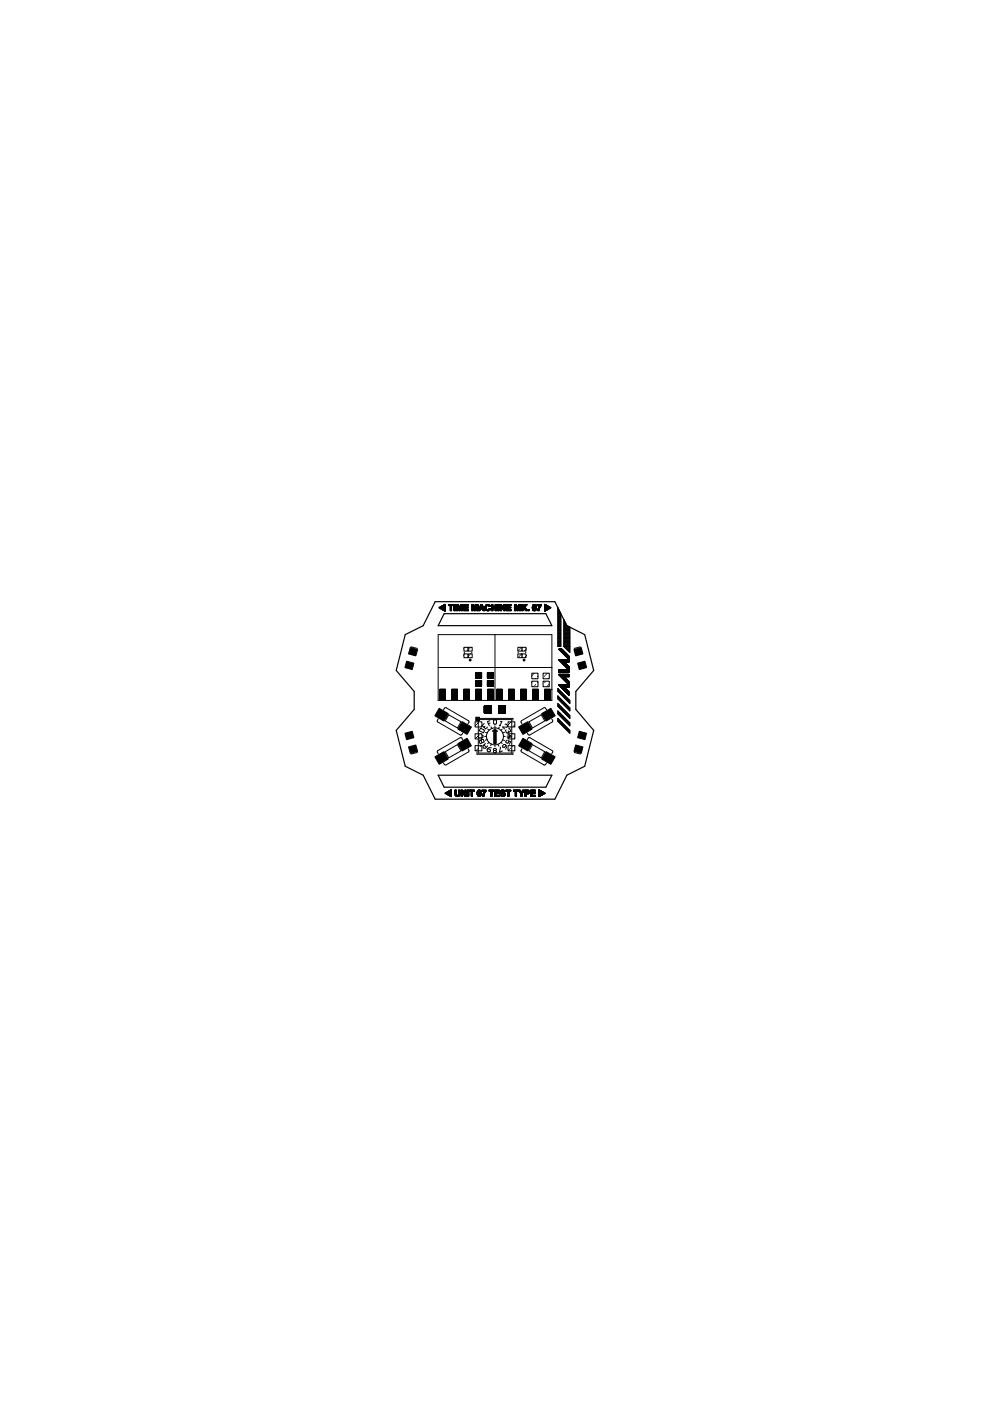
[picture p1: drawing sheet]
<svg xmlns="http://www.w3.org/2000/svg" width="210mm" height="297mm" viewBox="0 0 210 297" stroke-linecap="round" stroke-linejoin="round" font-family="sans-serif">
<g fill="none" stroke="#000" stroke-width=".21">
<path d="M87.1 137.1l1.4 .4M92.9 134.6h24.1v13.9h-24.1zM93.1 128.8h1.3M93.1 128.9h1.3M93.2 128.8h1.2M93.3 128.9h1.1M93.3 129h1.1M93.3 128.7h1.1M93.4 128.7h1M93.4 129.1h1M93.5 128.6h.9M93.5 129.1h.9"/>
<path d="M93.6 129.2h.8M93.6 128.5h.8M93.7 128.5h.7M93.7 129.2h.7M93.8 129.3h.6M93.8 128.4h.6M93.9 128.4h.5M93.9 129.3h.5M94 128.3h.4M94 129.4h.4M94.1 128.3h.3M94.1 129.4h.3"/>
<path d="M94.2 129.5h.2M94.2 128.2h.2M94.3 128.2h.1M94.3 129.5h.1M95.1 128.4h1M95.1 128.3h1M95.1 128.2h1M95.5 129.5h.2M95.5 129.4h.2M95.5 129.3h.2M95.5 129.2h.2M95.5 129.1h.2"/>
<path d="M95.5 129h.2M95.5 128.9h.2M95.5 128.8h.2M95.5 128.7h.2M95.5 128.6h.2M95.5 128.5h.2M95.5 128.4h.2M96.3 129.5h.3M96.3 129.4h.3M96.3 129.3h.3M96.3 129.2h.3M96.3 129.1h.3"/>
<path d="M96.3 129h.3M96.3 128.9h.3M96.3 128.8h.3M96.3 128.7h.3M96.3 128.6h.3M96.3 128.5h.3M96.3 128.4h.3M96.3 128.3h.3M96.3 128.2h.3M96.8 129.5h.2M96.8 129.4h.2M96.8 129.3h.2"/>
<path d="M96.8 129.2h.2M96.8 129.1h.2M96.8 129h.2M96.8 128.9h.2M96.8 128.8h.2M96.8 128.7h.2M96.8 128.6l.5 .1M96.8 128.6h.5M96.8 128.5h.5M96.8 128.4h.4M96.8 128.3h.4M96.8 128.2l.4 .1"/>
<path d="M96.8 128.2h.4M97.1 128.7h.2M97.1 128.8h.3M97.2 128.9h.2M97.2 129h.5M97.2 129.1h.4M97.2 129.1h.5M97.2 129.2h.4M97.2 129.3h.4M97.3 129.4h.3M97.3 129.5h.3M97.5 128.9h.2"/>
<path d="M97.5 128.8h.2M97.5 128.7h.2M97.5 128.6h.6M97.6 128.5h.5M97.6 129.3h-.3M97.6 128.4h.5M97.6 128.3h.5M97.6 128.2h.5M97.7 128.2h.4M97.7 128.9h-.2M97.7 128.8l-.2 .1M97.8 129.5h.3"/>
<path d="M97.8 129.4h.3M97.8 129.3h.3M97.8 129.2h.3M97.8 129.1h.3M97.8 129h.3M97.8 128.9h.3M97.8 128.8h.3M97.8 128.7h.3M98.1 128.7h-.6M98.1 128.6h-.6M98.1 128.5h-.5M98.3 129.5h1"/>
<path d="M98.3 129.4h1M98.3 129.3h1M98.3 129.2h.3M98.3 129.1h.3M98.3 129h.3M98.3 128.9h.3M98.3 128.8h1M98.3 128.7h1M98.3 128.6h.3M98.3 128.5h.3M98.3 128.4h.3M98.3 128.3h1"/>
<path d="M98.3 128.2h1M98.4 138.3v.1M99.3 128.9h-1M99.3 128.4h-1M100 129.5h.3M100 129.4h.3M100 129.3h.3M100 129.2h.3M100 129.1h.3M100 129h.3M100 128.9h.3M100 128.8h.3"/>
<path d="M100 128.7h.3M100 128.6h.3M100 128.6h.5M100 128.5h.5M100 128.4h.5M100 128.3h.5M100 128.2h.5M100 128.2h.4M100 138.3v.1M100.3 128.7h.3M100.3 128.6l.3 .1M100.4 128.7h.2"/>
<path d="M100.4 128.8l.2 .1M100.4 128.8h.2M100.4 128.9h.5M100.4 128.9h.2M100.4 129h.5M100.4 129.1h.5M100.5 129.2h.4M100.5 129.3h.3M100.5 129.4h.3M100.5 129.5h.3M100.7 128.9h.2M100.7 128.8h.3"/>
<path d="M100.8 128.7h.2M100.8 128.6h.2M100.8 128.5h.5M100.8 129.3h-.3M100.8 128.4h.5M100.9 128.3h.4M100.9 129.1h-.4M100.9 128.2h.4M101 128.8l-.3 .1M101 128.7h-.2M101.1 129.5h.2M101.1 129.4h.2"/>
<path d="M101.1 129.3h.2M101.1 129.2h.2M101.1 129.1h.2M101.1 129h.2M101.1 128.9h.2M101.1 128.8h.2M101.1 128.7h.2M101.1 128.6h.2M101.3 128.6h-.5M101.3 128.5h-.5M101.4 129.5h.3M101.5 129.3h.3"/>
<path d="M101.5 129.2h.3M101.6 129.1h1M101.6 129h1M101.6 128.9h.3M101.8 129.4h-.3M101.8 128.6h.2M101.8 128.6h.6M101.8 129.3h-.3M101.8 128.5h.6M101.8 128.4h.5M101.9 128.4h.4M101.9 128.3h.4"/>
<path d="M101.9 128.9h-.3M101.9 128.2h.3M102 128.8l-.3 .1M102 128.8h-.3M102 128.7l-.3 .1M102 128.7h-.3M102.1 128.6l.3 .1M102.2 128.7h.2M102.2 128.8h.3M102.2 128.8l.3 .1M102.2 128.9h.3M102.3 128.9l.3 .1"/>
<path d="M102.4 129.2h.3M102.4 128.5h-.6M102.4 129.3h.3M102.4 129.4h.3M102.4 129.4l.3 .1M102.5 129.5h.2M102.6 129.2h-1.1M102.8 128.9h.3M102.8 128.8h.3M102.8 128.7h.3M102.8 129.1h.3M102.8 129h.3"/>
<path d="M102.9 129.1h.3M102.9 129.2h.3M102.9 129.3h1M102.9 129.2h.4M103 128.4h.9M103 129.3h.9M103 128.3h.9M103 129.4h.8M103 128.3h.8M103.1 129.4h.7M103.1 128.6l-.3 .1M103.1 128.6h-.3"/>
<path d="M103.1 128.2h.6M103.2 128.5h-.3M103.2 129.5h.5M103.2 128.2h.5M103.3 128.4h-.4M103.6 128.4h.3M103.6 129.2h.3M103.7 128.5h.3M103.7 129.1h.3M103.7 129h.1M103.9 128.6h-.2M104 129.2h-.4"/>
<path d="M104.2 129.5h.3M104.2 129.4h.3M104.2 129.3h.3M104.2 129.2h.3M104.2 129.1h.3M104.2 129h.3M104.2 128.9h.3M104.2 128.8h1.1M104.2 128.7h1.1M104.2 128.6h.3M104.2 128.5h.3M104.2 128.4h.3"/>
<path d="M104.2 128.3h.3M104.2 128.2h.3M104.9 134.6v13.9M105 129.5h.3M105 129.4h.3M105 129.3h.3M105 129.2h.3M105 129.1h.3M105 129h.3M105 128.9h.3M105 128.6h.3M105 128.5h.3"/>
<path d="M105 128.4h.3M105 128.3h.3M105 128.2h.3M105.3 128.9h-1.1M105.5 129.5h.3M105.5 129.4h.3M105.5 129.3h.3M105.5 129.2h.3M105.5 129.1h.3M105.5 129h.3M105.5 128.9h.3M105.5 128.8h.3"/>
<path d="M105.5 128.7h.3M105.5 128.6h.3M105.5 128.5h.3M105.5 128.4h.3M105.5 128.3h.3M105.5 128.2h.3M106 129.5h.3M106 129.4h.3M106 129.3h.3M106 129.2h.3M106 129.1h.3M106 129h.3"/>
<path d="M106 128.9h.3M106 128.8h.3M106 128.7l.7 .1M106 128.7h.6M106 128.6h.6M106 128.5h.5M106 128.4h.5M106 128.4h.4M106 128.3h.4M106 128.2l.4 .1M106 128.2h.3M106.4 128.8h.3"/>
<path d="M106.4 128.9h.4M106.5 128.9h.3M106.5 129h.6M106.6 129.1h.5M106.6 128.6l-.6 .1M106.6 129.2h.5M106.7 129.2h.4M106.7 129.3h.4M106.7 129.4h.4M106.8 129.4h.3M106.8 129.5h.3M106.8 128.9h.3"/>
<path d="M106.8 128.8h.3M106.8 128.7h.3M106.8 128.6h.3M106.8 128.5h.3M106.8 128.4h.3M106.8 128.3h.3M106.8 128.2h.3M107.4 129.5h1M107.4 129.4h1M107.4 129.3h1M107.4 129.2h.2M107.4 129.1h.2"/>
<path d="M107.4 129h.2M107.4 128.9h.2M107.4 128.8h.9M107.4 128.7h.9M107.4 128.6h.2M107.4 128.5h.2M107.4 128.4h.2M107.4 128.3h.9M107.4 128.2h.9M108.3 128.9h-.9M108.3 128.4h-.9M109.1 129.5h.2"/>
<path d="M109.1 129.4h.2M109.1 129.3h.2M109.1 129.2h.2M109.1 129.1h.2M109.1 129h.2M109.1 128.9h.2M109.1 128.8h.2M109.1 128.7h.2M109.1 128.7h.5M109.1 128.6h.5M109.1 128.5h.5M109.1 128.4h.4"/>
<path d="M109.1 128.3h.4M109.1 128.2h.4M109.4 128.7h.2M109.4 128.8h.2M109.4 128.9h.3M109.4 128.8l.3 .1M109.5 129h.5M109.5 128.9h.2M109.5 129.1h.4M109.5 129.2h.4M109.5 129.3h.4M109.6 129.5h.2"/>
<path d="M109.6 129.4h.3M109.7 128.9h.3M109.8 128.7h.2M109.8 128.6h.6M109.9 138.3v.1M109.9 129.4h-.3M109.9 128.4h.5M109.9 128.3h.5M109.9 128.2h.5M109.9 129.1h-.4M110 128.8l-.2 .1M110 128.8h-.2"/>
<path d="M110.1 129.5h.3M110.1 129.4h.3M110.1 129.3h.3M110.1 129.2h.3M110.1 129.1h.3M110.1 129h.3M110.1 128.9h.3M110.1 128.8h.3M110.1 128.7h.3M110.4 128.5h-.5M110.6 129.5h.3M110.6 129.4h.3"/>
<path d="M110.6 129.3h.3M110.6 129.2h.3M110.6 129.1h.3M110.6 128.8h.8M110.6 128.7l.7 .1M110.6 128.7h.7M110.6 128.6h.3M110.6 128.5h.3M110.6 128.4h.3M110.6 128.3h.3M110.6 128.2h.3M110.9 129.1h-.3"/>
<path d="M111 129h-.4M111 128.9l-.4 .1M111.1 128.9l.4 .1M111.1 129h.4M111.2 129.1h.3M111.2 129.1h.4M111.3 129.2h.3M111.3 129.3h.4M111.3 128.6l-.3 .1M111.4 129.3h.3M111.4 128.2h.3M111.4 129.4h.3"/>
<path d="M111.4 128.2h.4M111.4 128.6h-.4M111.4 129.4l.4 .1M111.4 128.9h-.8M111.4 128.5h-.3M111.4 129.5h.4M111.5 138.3v.1M111.5 128.5h-.4M111.5 128.4h-.3M111.6 128.4h-.4M111.6 128.3h-.3M111.7 128.2l-.4 .1"/>
<path d="M111.9 129.5h.3M111.9 129.4h.3M111.9 129.3h.3M111.9 129.2h.3M112.9 129h.2M112.9 128.9h.2M112.9 128.8h.2M112.9 128.7h.2M112.9 129.1h.2M112.9 128.6h.2M112.9 129.2h.3M112.9 129.1h.3"/>
<path d="M112.9 128.5h.3M112.9 129.3h.8M112.9 128.4h.8M113 129.3h.6M113 128.3h.6M113 129.4h.6M113.1 129.4h.5M113.1 128.2h.4M113.1 129.5h.4M113.2 128.5h-.3M113.2 128.4h-.3M113.4 128.4h.3"/>
<path d="M113.4 129.2h.3M113.4 128.5h.3M113.4 129.1h.3M113.5 129.1h.2M113.5 129h.2M113.5 128.9h.2M113.5 128.8h.2M113.5 128.7h.2M113.5 128.6h.2M113.9 128.4h.8M113.9 128.3h.8M113.9 128.2h.8"/>
<path d="M114 129.5h.3M114 129.4h.3M114.1 129.3h.2M114.1 129.2h.2M114.1 129.1h.3M114.3 129.3h-.2M114.3 129.2h-.2M114.4 129.1h-.3M114.4 129h-.3M114.4 128.9l-.2 .1M114.4 128.9h-.2M114.4 128.8l-.2 .1"/>
<path d="M114.5 128.8h-.3M114.5 128.7l-.3 .1M114.5 128.7h-.2M114.6 128.6l-.3 .1M114.6 128.6h-.3M114.6 128.5h-.2M114.7 128.5h-.3M114.7 128.4h-.8M115.5 128.8h1.3M115.5 128.7l1.2 .1M115.5 128.7h1.1M115.5 128.6l1 .1"/>
<path d="M115.5 128.6h.9M115.5 128.5h.8M115.5 128.5h.7M115.5 128.4h.6M115.5 128.4h.5M115.5 128.3h.4M115.5 128.2l.3 .1M115.5 128.2h.2M115.5 128.1l.2 .1M115.6 129.5l-.1 .1M115.7 129.5h-.2M115.8 129.4l-.3 .1"/>
<path d="M115.9 129.4h-.4M116 129.3h-.5M116.1 129.3h-.6M116.2 129.2h-.7M116.3 129.2h-.8M116.4 129.1h-.9M116.5 129.1h-1M116.6 129h-1.1M116.6 128.9l-1.1 .1M116.8 128.9h-1.3M118.3 128.8l.6 1.3v7h-.6zM118.3 129.5h.3"/>
<path d="M118.3 129.4h.2M118.3 129.2h.2M118.3 129.1h.1M118.3 129h.1M118.3 128.9h.1M118.3 134.6h.6M118.3 136.9h.6M118.3 136.8h.6M118.3 136.7h.6M118.3 136.6h.6M118.3 136.5h.6M118.3 136.4h.6"/>
<path d="M118.3 136.2h.6M118.3 136.1h.6M118.3 136h.6M118.3 135.9h.6M118.3 135.8h.6M118.3 135.6h.6M118.3 135.5h.6M118.3 135.4h.6M118.3 135.3h.6M118.3 135.1h.6M118.3 135h.6M118.3 134.9h.6"/>
<path d="M118.3 134.8h.6M118.3 134.7h.6M118.3 134.4h.6M118.3 134.3h.6M118.3 134.2h.6M118.3 134.1h.6M118.3 133.9h.6M118.3 133.8h.6M118.3 133.7h.6M118.3 133.6h.6M118.3 133.5h.6M118.3 133.3h.6"/>
<path d="M118.3 133.2h.6M118.3 133.1h.6M118.3 133h.6M118.3 132.9h.6M118.3 132.7h.6M118.3 132.6h.6M118.3 132.5h.6M118.3 132.4h.6M118.3 132.2h.6M118.3 132.1h.6M118.3 132h.6M118.3 131.9h.6"/>
<path d="M118.3 131.8h.6M118.3 131.7h.6M118.3 131.5h.6M118.3 131.4h.6M118.3 131.3h.6M118.3 131.2h.6M118.3 131.1h.6M118.3 130.9h.6M118.3 130.8h.6M118.3 130.7h.6M118.3 130.6h.6M118.3 130.5h.6"/>
<path d="M118.3 130.3h.6M118.3 130.2h.6M118.3 130.1h.6M118.3 130h.5M118.3 129.9h.5M118.3 129.7h.4M118.3 129.6h.4M118.5 137.6v.1M118.5 139.8v.1M118.6 137.6v.2M118.6 139.8v.2M118.7 137.6v.3"/>
<path d="M118.7 139.8v.3M118.8 137.6v.4M118.8 139.8v.4M118.8 137.6l.1 .4M118.8 139.8l.1 .5M118.9 137.6v.5M118.9 139.8v.5M118.9 137.6l.1 .6M118.9 139.8l.1 .6M119 137.6v.6M119 139.8v.6M119 137.6l.1 .7"/>
<path d="M119 139.8l.1 .7M119.1 137.6v.7M119.1 139.8v.7M119.1 137.6l.1 .8M119.1 139.8l.1 .8M119.2 137.7v.7M119.2 139.8v.8M119.3 137.8v.7M119.3 139.8v.9M119.4 137.9v.7M119.4 139.8v1M119.5 138v.7"/>
<path d="M119.5 139.8v1.1M119.5 131.4v5.7M119.5 134.6h1.3M119.5 131.4l.7 1.3 .6 .3M119.5 137.1h1.3M119.5 136.9h1.3M119.5 136.8h1.3M119.5 136.7h1.3M119.5 136.6h1.3M119.5 136.5h1.3M119.5 136.4h1.3M119.5 136.2h1.3"/>
<path d="M119.5 136.1h1.3M119.5 136h1.3M119.5 135.9h1.3M119.5 135.8h1.3M119.5 135.6h1.3M119.5 135.5h1.3M119.5 135.4h1.3M119.5 135.3h1.3M119.5 135.1h1.3M119.5 135h1.3M119.5 134.9h1.3M119.5 134.8h1.3"/>
<path d="M119.5 134.7h1.3M119.5 134.4h1.3M119.5 134.3h1.3M119.5 134.2h1.3M119.5 134.1h1.3M119.5 133.9h1.3M119.5 133.8h1.3M119.5 133.7h1.3M119.5 133.6h1.3M119.5 133.5h1.3M119.5 133.3h1.3M119.5 133.2h1.3"/>
<path d="M119.5 133.1h1.3M119.5 133h1.3M119.5 132.9h1.1M119.5 132.7h.9M119.5 132.6h.7M119.5 132.5h.6M119.5 132.4h.5M119.5 132.2h.5M119.5 132.1h.4M119.5 132h.4M119.5 131.9h.3M119.5 131.8h.2"/>
<path d="M119.5 131.7h.2M119.5 131.5h.1M119.5 131.4h.1M119.6 138.1v.7M119.6 139.8v1.2M119.6 138.1l.1 .8M119.6 139.8l.1 1.3M119.7 137.2h1.1M119.7 138.2v.7M119.7 139.8v1.3M119.7 138.2l.1 .8M119.7 139.8v.5"/>
<path d="M119.8 138.3v.7M119.8 139.8v.5M119.8 137.3h1M119.8 138.3l.1 .8M119.9 138.4v.7M119.9 139.8v.5M119.9 137.4h.9M119.9 138.4l.1 .8M120 138.5v.7M120 139.8v.5M120 137.6h.8M120 138.5l.1 .8"/>
<path d="M120.1 138.6v.7M120.1 139.8v.5M120.1 138.6l.1 .8M120.1 137.7h.7M120.2 138.7v.7M120.2 139.8v.5M120.2 138.7l.1 .8M120.2 137.8h.6M120.3 138.8v.7M120.3 139.8v.5M120.4 138.9v.7M120.4 139.8v.5"/>
<path d="M120.4 137.9h.4M120.5 139v.7M120.5 139.8v.5M120.5 138h.3M120.6 139.1v1.2M120.6 138.2h.2M120.7 138.3h.1M120.8 133v5.3l-1.3-1.2M123.1 137.1l-1.3 .4M88.5 159.5l-1.4 .4M92.9 141.5h24.1M92.9 152.4l-.2 .4 .1 .3 4.8 2.7h.3l.2-.4"/>
<path d="M94 150.5l.3-.4h.3l4.7 2.7 .1 .3-.2 .4M94.4 159.4l2.6-1.5 .7 1.3-2.6 1.5zM95.1 151.6l2.6 1.4-.7 1.3-2.6-1.5zM98.1 156.8l-.2-.4h-.3l-4.8 2.8-.1 .2 .2 .4M99.2 158.7l.2 .5-.1 .2-4.7 2.8h-.3l-.3-.5M101.1 159.4v.5h7.7v-.5M101.4 152.6h7.1v7.1h-7.1zM101.6 155.8l-.1 .2 .1 .4h.6l.2-.1v-.3l-.2-.2M101.8 154.5l.2-.1 .6 .3 .1 .2-.2 .5-.9-.5zM102 157l.1-.2h.4l.2 .5-.5 .2M102 157l-.4 .1 .2 .6 .4-.2M102 157l.2 .5"/>
<path d="M102.6 149.7v1.4M102.6 157.9l-.2 .2 .1 .5h.4l.2-.1M102.6 157.9l.5 .6M102.7 153.4l-.5 .4 .4 .4M102.7 156.1h.4M102.8 154l-.2 .2M102.9 157.6l-.3 .3M103 155.3l.3 .1M103.3 156.8l-.4 .2M103.4 154.2l-.4 .3-.4-.3M103.4 154.6l.3 .2M103.4 158.7l.5 .2v.5l-.6-.1v-.3z"/>
<path d="M103.4 158.1l-.3 .4M103.5 153.5l.3 .4M103.7 157.4l-.3 .3M103.8 152.8l-.4 .2 .1 .5M103.9 153.3l-.4 .2M104.1 154.1l.1 .3M104.2 157.8l-.2 .3M104.2 158.6l-.5-.1-.3 .2M104.6 152.8l.2-.2 .5 .2v.6l-.2 .1h-.3l-.2-.1zM104.7 154.9h.5M104.8 159.1l-.2 .2 .2 .3 .4-.2-.1-.3M104.8 159.1l-.2-.1 .2-.3 .4 .1-.1 .3"/>
<path d="M104.8 159.1h.3M104.9 153.9v.4M104.9 154.6v.2M104.9 157.9v.4M104.9 154.5l.6 .5h-1.1zM105.6 157.8l.2 .4M105.9 154.1l-.2 .4M105.9 153.8l.3 .1M106.1 158.4l-.1 1.1 .5-.3M106.1 153h.3l-.4 .8M106.2 157.4l.3 .2M106.5 154.6l-.3 .3"/>
<path d="M106.6 158.1l.2-.3 .5 .3-.4 .4h-.2zM106.6 156.8l.4 .2M106.7 156.1h.4M107 155.3l-.4 .1M107.1 153.5h.2l.3 .6-.2 .1-.8-.1 .4 .5M107.3 158.1l.1 .4-.2 .4M107.3 154.7l-.1 .2 .2 .5h.2l.2-.2M107.5 156.3h1l-.5-.5v.6M107.6 156.9l-.4 .4 .1 .2h.5v-.4l.4 .2-.2 .5M107.8 155v.2M107.8 154.5h.3l.2 .5-.5 .2M108.8 152.7v-.4h-7.7v.5"/>
<path d="M110.7 158.7l-.3 .5 .2 .2 4.7 2.8h.3l.3-.5M111.8 156.8l.3-.4h.2l4.8 2.8 .1 .2-.2 .4M112.2 153l2.6-1.4 .7 1.2-2.6 1.5zM112.9 157.9l2.6 1.5-.7 1.3-2.6-1.5zM115.9 150.5l-.3-.4h-.3l-4.7 2.7-.2 .3 .3 .4M117 152.4l.2 .4-.1 .3-4.8 2.7h-.2l-.3-.4M118.3 146v.6M118.3 147.6v.6l2.5 2.5v-.6M118.3 149.1l2.5 2.6v.6l-2.5-2.5zM118.3 150.7l2.5 2.6v.6l-2.5-2.5zM118.3 152.3l2.5 2.6v.6l-2.5-2.5zM118.3 146.6l2.5 2.5v-.6"/>
<path d="M118.3 146l2.5 2.5M118.3 148.2h.6M118.3 148h.5M118.3 147.9h.3M118.3 147.8h.2M118.3 147.7h.1M118.3 146.6h.6M118.3 146.5h.5M118.3 146.4h.4M118.3 146.2h.2M118.3 146.1h.1M118.3 146h.1"/>
<path d="M118.3 147.6l2.5 2.5M118.3 149.7h.6M118.3 149.6h.4M118.3 149.5h.3M118.3 149.4h.2M118.3 149.2h.1M118.3 147.6h.1M118.3 151.3h.6M118.3 151.2h.4M118.3 151.1h.3M118.3 150.9h.2M118.3 150.8h.1"/>
<path d="M118.3 152.9h.5M118.3 152.7h.4M118.3 152.6h.3M118.3 152.5h.2M118.3 152.4h.1M118.3 153h.7M118.3 149.9h.7M118.3 151.4h.7M118.4 148.3h.6M118.4 146.7h.6M118.4 153.1h.7M118.4 151.5h.7"/>
<path d="M118.5 142v.5M118.5 143h.1M118.5 145.2h.1M118.5 150h.6M118.5 148.4h.6M118.5 143v.1M118.5 145.2v.1M118.5 146.8h.6M118.6 142v.5M118.6 143v.1M118.6 145.2v.1M118.6 153.2h.6"/>
<path d="M118.6 151.7h.6M118.6 150.1h.6M118.6 143v.2M118.6 145.2v.2M118.6 148.5h.7M118.6 147h.7M118.7 142v.5M118.7 143v.2M118.7 145.2v.2M118.7 153.4h.6M118.7 150.2h.6M118.7 151.8h.6"/>
<path d="M118.7 143v.3M118.7 145.2v.3M118.7 148.7h.7M118.7 147.1h.7M118.8 142v.5M118.8 143v.4M118.8 145.2v.3M118.8 153.5h.6M118.8 151.9h.6M118.8 143l.1 .4M118.8 145.2l.1 .4M118.8 150.3h.7"/>
<path d="M118.9 148.8h.6M118.9 142v.5M118.9 143v.5M118.9 145.2v.4M118.9 147.2h.6M118.9 153.6h.6M118.9 143l.1 .5M118.9 145.2l.1 .5M118.9 152h.7M119 150.5h.6M119 142v.5M119 143v.6"/>
<path d="M119 145.2v.6M119 148.9h.6M119 147.3h.6M119 153.7h.7M119.1 152.1h.6M119.1 142v.5M119.1 143v.7M119.1 145.2v.7M119.1 149h.6M119.1 150.6h.6M119.1 147.4h.6M119.1 153.8h.7"/>
<path d="M119.2 152.3h.6M119.2 142v.5M119.2 143v.8M119.2 145.2v.8M119.2 150.7h.6M119.2 149.1h.6M119.2 147.6h.7M119.3 142v.5M119.3 143v.8M119.3 145.2v.8M119.3 153.9h.6M119.3 143v.9"/>
<path d="M119.3 145.2v.9M119.3 152.4h.6M119.3 150.8h.7M119.3 149.2h.7M119.4 142v.5M119.4 143v.9M119.4 145.2v.9M119.4 147.7h.6M119.4 143v1M119.4 145.2v1M119.4 154.1h.6M119.4 152.5h.7"/>
<path d="M119.4 150.9h.7M119.5 142v.5M119.5 143v1M119.5 145.2v1M119.5 147.8h.6M119.5 149.4h.6M119.5 143v1.1M119.5 145.2v1.1M119.5 152.6h.7M119.5 154.2h.6M119.5 151.1h.7M119.6 142v.5"/>
<path d="M119.6 143v1.1M119.6 149.5h.6M119.6 145.2v1.1M119.6 147.9h.6M119.6 143v1.2M119.6 145.2v1.2M119.6 154.3h.7M119.7 152.7h.6M119.7 142v.5M119.7 143v1.3M119.7 145.2v.5M119.7 145.8v.7"/>
<path d="M119.7 151.2h.6M119.7 149.6h.6M119.7 140.4l.1 .8M119.7 143v.5M119.7 143.6l.1 .7M119.7 145.8l.1 .7M119.7 148h.7M119.8 154.4h.6M119.8 140.5v.7M119.8 142v.5M119.8 143v.5M119.8 143.6v.8"/>
<path d="M119.8 145.2v.5M119.8 145.9v.7M119.8 152.9h.6M119.8 151.3h.6M119.8 140.5l.1 .8M119.8 143.7l.1 .7M119.8 145.9l.1 .7M119.8 149.7h.7M119.8 148.2h.7M119.9 140.6v.7M119.9 142v.5M119.9 143v.5"/>
<path d="M119.9 143.7v.8M119.9 145.2v.5M119.9 146v.7M119.9 154.6h.6M119.9 151.4h.6M119.9 153h.6M119.9 140.6l.1 .8M119.9 143.8l.1 .7M119.9 146l.1 .7M119.9 149.9h.7M120 148.3h.6M120 140.7v.7"/>
<path d="M120 142v.5M120 143v.5M120 143.8v.8M120 145.2v.5M120 146.1v.7M120 154.7h.6M120 153.1h.6M120 140.7l.1 .8M120 143.9l.1 .7M120 146.1l.1 .7M120 151.5h.7M120.1 150h.6"/>
<path d="M120.1 148.4h.6M120.1 140.8v.7M120.1 142v.5M120.1 143v.5M120.1 144v.7M120.1 145.2v.5M120.1 146.2v.7M120.1 154.8h.7M120.1 140.8l.1 .8M120.1 144l.1 .7M120.1 146.2l.1 .7M120.1 153.2h.7"/>
<path d="M120.2 151.7h.6M120.2 150.1h.6M120.2 140.9v.7M120.2 142v.5M120.2 143v.5M120.2 144.1v.7M120.2 145.2v.5M120.2 146.3v.7M120.2 148.5h.6M120.2 140.9l.1 .8M120.2 144.1l.1 .7M120.2 146.3l.1 .7"/>
<path d="M120.2 154.9h.6M120.3 153.4h.5M120.3 150.2h.5M120.3 151.8h.5M120.3 141v.7M120.3 142v.5M120.3 143v.5M120.3 144.2v.7M120.3 145.2v.5M120.3 146.4v.7M120.3 148.7h.5M120.4 141.1v.7"/>
<path d="M120.4 142v.5M120.4 143v.5M120.4 144.2v.7M120.4 145.2v.5M120.4 146.4v.8M120.4 155h.4M120.4 153.5h.4M120.4 151.9h.4M120.4 144.3v.7M120.4 146.5v.7M120.4 150.3h.4M120.4 148.8h.4"/>
<path d="M120.5 141.2v.7M120.5 142v.5M120.5 143v.5M120.5 144.3v.8M120.5 145.2v.5M120.5 146.5v.8M120.5 155.2h.3M120.5 153.6h.3M120.5 144.4v.7M120.5 146.6v.7M120.5 152h.3M120.5 150.5h.3"/>
<path d="M120.6 141.3v1.2M120.6 143v.5M120.6 144.4v1.3M120.6 146.6v.7M120.6 148.9h.2M120.6 155.3h.2M120.6 144.5v1.2M120.6 146.7v.7M120.6 153.7h.2M120.6 152.1h.2M120.7 149h.1M120.7 150.6h.1"/>
<path d="M120.7 155.4h.1M120.7 153.8h.1M120.8 152.3h.1M120.8 150.7h.1M120.8 149.1h.1M121.8 159.5l1.3 .4M94.4 168.2h1.3M94.4 168.1h1.3M94.5 168.1h1.2M94.5 168.3h1.2M94.6 168h1.1M94.6 168.3h1.1"/>
<path d="M94.7 168h1M94.7 168.4h1M94.8 167.9h.9M94.8 168.4h.9M94.9 167.9h.8M94.9 168.5h.8M95 167.8h.7M95 168.6h.7M95.1 167.8h.6M95.1 168.6h.6M95.2 167.7h.5M95.2 168.7h.5"/>
<path d="M95.3 168.7h.4M95.4 167.6h.3M95.4 168.8h.3M95.5 168.8h.2M95.5 167.5h.2M95.6 168.9h.1M95.6 167.5h.1M96.5 168.5h.3M96.5 168.4h.3M96.5 168.3h.2M96.5 168.2h.2M96.5 168.1h.2"/>
<path d="M96.5 168h.2M96.5 167.9h.2M96.5 167.8h.2M96.5 167.7h.2M96.5 167.6h.2M96.5 167.5h.2M96.5 168.6h.3M96.5 168.6h1M96.6 168.7h.8M96.6 168.8h.7M96.7 168.8h.6M97.2 168.6h.3"/>
<path d="M97.2 168.4h.3M97.3 168.3h.2M97.3 168.2h.2M97.3 168.1h.2M97.3 168h.2M97.3 167.9h.2M97.3 167.8h.2M97.3 167.7h.2M97.3 167.6h.2M97.3 167.5h.2M97.5 168.7h-1M97.5 168.5h-.3"/>
<path d="M97.8 168.8h.2M97.8 168.7h.2M97.8 168.6h.2M97.8 168.5h.2M97.8 168.4h.2M97.8 168.3h.2M97.8 168.2h.2M97.8 168.1h.2M97.8 168h.6M97.8 167.9h.5M97.8 167.8h.5M97.8 167.7l.4 .1"/>
<path d="M97.8 167.7h.4M97.8 167.6l.4 .1M97.8 167.6h.3M97.8 167.5l.3 .1M97.8 167.5h.3M98.1 168.1h.3M98.2 168.2h.3M98.2 168.3h.6M98.3 168.3h.5M98.3 168.4h.5M98.4 168.5h.4M98.4 168.6h.4"/>
<path d="M98.5 168.7h.3M98.5 168.8h.3M98.6 168.8h.2M98.6 168.2h.2M98.6 168.1h.2M98.6 168h.2M98.6 167.9h.2M98.6 167.8h.2M98.6 167.7h.2M98.6 167.6h.2M98.6 167.5h.2M99.1 168.8h.3"/>
<path d="M99.1 168.7h.3M99.1 168.6h.3M99.1 168.5h.3M99.1 168.4h.3M99.1 168.3h.3M99.1 168.2h.3M99.1 168.1h.3M99.1 168h.3M99.1 167.9h.3M99.1 167.8h.3M99.1 167.7h.3M99.1 167.6h.3"/>
<path d="M99.1 167.5h.3M99.5 167.7h1.1M99.5 167.6h1.1M99.5 167.5h1.1M99.9 168.8h.3M99.9 168.7h.3M99.9 168.6h.3M99.9 168.5h.3M99.9 168.4h.3M99.9 168.3h.3M99.9 168.2h.3M99.9 168.1h.3"/>
<path d="M99.9 168h.3M99.9 167.9h.3M99.9 167.8h.3M99.9 167.7h.3M101.2 168.4h.3M101.2 168.3h.2M101.2 168.2h.2M101.2 168.1h.2M101.2 168h.2M101.2 167.9h.3M101.2 168.5h.3M101.2 167.8h.3"/>
<path d="M101.2 168.6h.3M101.2 168.6h.8M101.3 168.7h.6M101.3 167.7h.6M101.3 167.6h.6M101.3 168.8h.6M101.4 168.8h.4M101.5 168h-.3M101.5 167.5h.2M101.5 167.7l-.3 .1M101.7 168.6h.3M101.7 167.7h.3"/>
<path d="M101.7 168.5h.3M101.7 167.8h.3M101.7 168.4h.3M101.7 168h.3M101.7 167.9h.3M101.8 168.3h.2M101.8 168.2h.2M101.8 168.1h.2M101.8 168h.2M102 167.7h-.8M102 168.4h-.3M102.2 167.7h.8"/>
<path d="M102.2 167.6h.8M102.2 167.5h.8M102.3 168.8h.3M102.4 168.7h.2M102.4 168.6h.2M102.4 168.5h.2M102.4 168.3h.3M102.5 168.2h.2M102.5 168.1h.3M102.6 168.7h-.3M102.6 167.9h.3M102.6 168.6h-.2"/>
<path d="M102.7 168.4l-.3 .1M102.7 168.4h-.3M102.7 168.2h-.2M102.8 168.1h-.3M102.8 168h-.2M102.9 168h-.3M102.9 167.9h-.3M103 167.8h-.3M103.7 167.7h1M103.7 167.6h1M103.7 167.5h1M104.1 168.8h.2"/>
<path d="M104.1 168.7h.2M104.1 168.6h.2M104.1 168.5h.2M104.1 168.4h.2M104.1 168.3h.2M104.1 168.2h.2M104.1 168.1h.2M104.1 168h.2M104.1 167.9h.2M104.1 167.8h.2M104.1 167.7h.2M104.9 168.8h1"/>
<path d="M104.9 168.7h1M104.9 168.6h1M104.9 168.6h.3M104.9 168.5h.3M104.9 168.4h.3M104.9 168.3h.3M104.9 168.2h.9M104.9 168.1h.9M104.9 168h.9M104.9 168h.3M104.9 167.9h.3M104.9 167.8h.3"/>
<path d="M104.9 167.7h.3M104.9 167.6h1M104.9 167.5h1M105.8 168.2l-.9 .1M105.9 167.7h-1M106 168.4h.3M106.1 168.5h.3M106.1 168.4l.2 .1M106.1 168.6h.3M106.1 167.9h.3M106.1 167.8h.3M106.1 168.6h1"/>
<path d="M106.1 168h.5M106.1 167.7h.9M106.1 168h.7M106.2 168.7h.8M106.2 167.7h.8M106.2 168.1h.7M106.2 167.6h.8M106.2 168.1h.8M106.2 167.6h.7M106.2 168.8h.7M106.3 168.2h.7M106.3 168.8h.6"/>
<path d="M106.4 167.5h.4M106.4 168.2l.7 .1M106.4 167.7l-.3 .1M106.6 168.3h.5M106.7 167.7l.4 .1M106.8 168.3h.3M106.8 167.8h.3M106.8 168.5h.3M106.8 168.4h.3M107.1 167.9h-.3M107.1 168.6h-.3M107.3 167.7h1"/>
<path d="M107.3 167.6h1M107.3 167.5h1M107.6 168.8h.3M107.6 168.7h.3M107.6 168.6h.3M107.6 168.5h.3M107.6 168.4h.3M107.6 168.3h.3M107.6 168.2h.3M107.6 168.1h.3M107.6 168h.3M107.6 167.9h.3"/>
<path d="M107.6 167.8h.3M107.6 167.7h.3M108.9 167.7h1M108.9 167.6h1M108.9 167.5l1.4 .1M108.9 167.5h1.4M109.3 168.8h.2M109.3 168.7h.2M109.3 168.6h.2M109.3 168.5h.2M109.3 168.4h.2M109.3 168.3h.2"/>
<path d="M109.3 168.2h.2M109.3 168.1h.2M109.3 168h.2M109.3 167.9h.2M109.3 167.8h.2M109.3 167.7h.2M110 167.6h.3M110 167.6l.4 .1M110.1 167.7h.3M110.1 167.7l.3 .1M110.1 167.8h.3M110.2 167.9h.3"/>
<path d="M110.2 168h.7M110.3 168h.5M110.3 168.1h.5M110.4 168.2h.3M110.4 168.8h.3M110.4 168.7h.3M110.4 168.6h.3M110.4 168.5h.3M110.4 168.4h.3M110.4 168.3h.3M110.6 167.9h.3M110.8 167.6h.3"/>
<path d="M110.8 167.5h.3M111 167.9h-.4M111 167.8h-.3M111 167.7l-.3 .1M111 167.7h-.3M111.1 167.6l-.4 .1M111.1 167.5l-.3 .1M111.3 168.8h.3M111.3 168.7h.3M111.3 168.6h.3M111.3 168.5h.3M111.3 168.4h.3"/>
<path d="M111.3 168.3h.3M111.3 168.1h.3M111.3 168h.3M111.3 167.9h.3M111.3 167.8h.3M111.3 167.7h.3M111.3 167.6l.9 .1M111.3 167.6h.9M111.3 167.5l.9 .1M111.3 167.5h.7M111.9 167.7h.4M112 168h.3"/>
<path d="M112 167.8h.3M112 167.9h.3M112.1 168.3h-.8M112.2 168.2l-.9 .1M112.2 168.2h-.9M112.3 168.1h-1M112.3 167.7h-1M112.3 168.1h-.5M112.3 168h-.3M112.5 168.8h1M112.5 168.7h1M112.5 168.6h1"/>
<path d="M112.5 168.6h.3M112.5 168.5h.3M112.5 168.4h.3M112.5 168.3h.3M112.5 168.2h1M112.5 168.1h1M112.5 168h1M112.5 168h.3M112.5 167.9h.3M112.5 167.8h.3M112.5 167.7h.3M112.5 167.6h1"/>
<path d="M112.5 167.5h1M113.5 168.2l-1 .1M113.5 167.7h-1M114.3 168.1h1.2M114.3 168h1.1M114.3 168h1M114.3 167.9h.8M114.3 167.8h.7M114.3 167.7l.6 .1M114.3 167.7h.5M114.3 167.6l.4 .1M114.3 167.6h.3"/>
<path d="M114.3 167.5l.2 .1M114.3 167.5h.1M114.4 168.9h-.1M114.5 168.8h-.2M114.6 168.8h-.3M114.7 168.7h-.4M114.9 168.6h-.6M115 168.5h-.7M115.1 168.4l-.8 .1M115.3 168.4h-1M115.3 168.3l-1 .1M115.4 168.3h-1.1"/>
<path d="M115.5 168.2l-1.2 .1M115.6 168.2h-1.3"/>
<circle cx="104.9" cy="156.1" r="1.8"/>
</g>
<g fill="#000" stroke="#000" stroke-width=".21">
<path d="M87 137.3l1.5 .4-.3 1.4-1.6-.5zM98.4 138.6h.8v.8h-.8zM98.4 137.2h.8v.8h-.8zM99.3 138.6h.8v.8h-.8zM99.3 137.2h.8v.8h-.8zM109.8 138.6h.8v.8h-.8zM109.8 137.2h.8v.8h-.8zM110.7 138.6h.8v.8h-.8zM110.7 137.2h.8v.8h-.8zM121.7 137.7l1.5-.4 .4 1.3-1.6 .5zM85.9 155.5l1.5-.5 .4 1.4-1.6 .4zM86.6 158.4l1.6-.5 .3 1.4-1.5 .4z"/>
<path d="M86.2 140.2l1.6 .4-.4 1.4-1.5-.5zM93.3 146.1h1.1v2.2h-1.1zM93.1 150.2l1.9 1.1-.9 1.6-1.9-1.1zM95.8 146.1h1.2v2.2h-1.2zM98.3 146.1h1.2v2.2h-1.2zM98 153l1.9 1.1-.9 1.6-1.9-1.1zM97.1 157.6l1.9-1.1 .9 1.6-1.9 1.1zM100.7 153h1.5v1.1h-1.5zM100.7 155.6h1.5v1.1h-1.5zM100.7 158.1h1.5v1.1h-1.5zM100.8 144.3h1.3v1.2h-1.3zM100.8 142.6h1.3v1.2h-1.3z"/>
<path d="M100.9 146.1h1.1v2.2h-1.1zM100.9 152.1h.7v.7h-.7zM102.8 149.6h1.4v1.6h-1.4zM103.3 144.3h1.3v1.2h-1.3zM103.3 142.6h1.3v1.2h-1.3zM103.4 146.1h1.2v2.2h-1.2zM104.7 155.1h.5v2.5h-.5zM105.3 146.1h1.2v2.2h-1.2zM105.7 149.6h1.4v1.6h-1.4zM107.7 158.1h1.5v1.1h-1.5zM107.7 155.6h1.5v1.1h-1.5zM107.7 153h1.5v1.1h-1.5z"/>
<path d="M107.8 146.1h1.2v2.2h-1.2zM110 154.1l1.9-1.1 .9 1.6-1.9 1.1zM110.4 146.1h1.2v2.2h-1.2zM110.9 156.5l1.9 1.1-.9 1.6-1.9-1.1zM112.8 144.4h1.3v1.2h-1.3zM112.8 142.7h1.3v1.2h-1.3zM112.9 146.1h1.2v2.2h-1.2zM114.9 151.3l1.9-1.1 .9 1.6-1.9 1.1zM115.1 144.4h1.4v1.2h-1.4zM115.1 142.7h1.4v1.2h-1.4zM115.5 146.1h1.1v2.2h-1.1zM115.8 159.4l1.9 1.1-.9 1.6-1.9-1.2z"/>
<path d="M122 157.9l1.6 .5-.4 1.3-1.5-.4zM122.8 155l1.6 .5-.4 1.3-1.5-.4zM122.5 140.6l1.5-.4 .4 1.3-1.6 .5zM92.2 160.5l1.9-1.1 .9 1.5-1.9 1.2z"/>
</g>
<g fill="#000" stroke="#000" stroke-width=".21">
<circle cx="99.7" cy="140" r=".21"/>
<circle cx="111.1" cy="139.9" r=".21"/>
</g>
<path d="M92.3 127.6h25.3l2.6 5.1 3.8 1.9 1.9 7.6-3.8 4.4v3.8l3.8 4.5-1.9 7.6-3.8 1.9-2.6 5h-25.3l-2.6-5-3.8-1.9-1.9-7.6 3.8-4.5v-3.8l-3.8-4.4 1.9-7.6 3.8-1.9zM94.2 130.1h21.5l1.3 2.6h-24.1zM92.9 164.4h24.1l-1.3 2.5h-21.5z" fill="none" stroke="#000" stroke-width=".25"/>
</svg>
